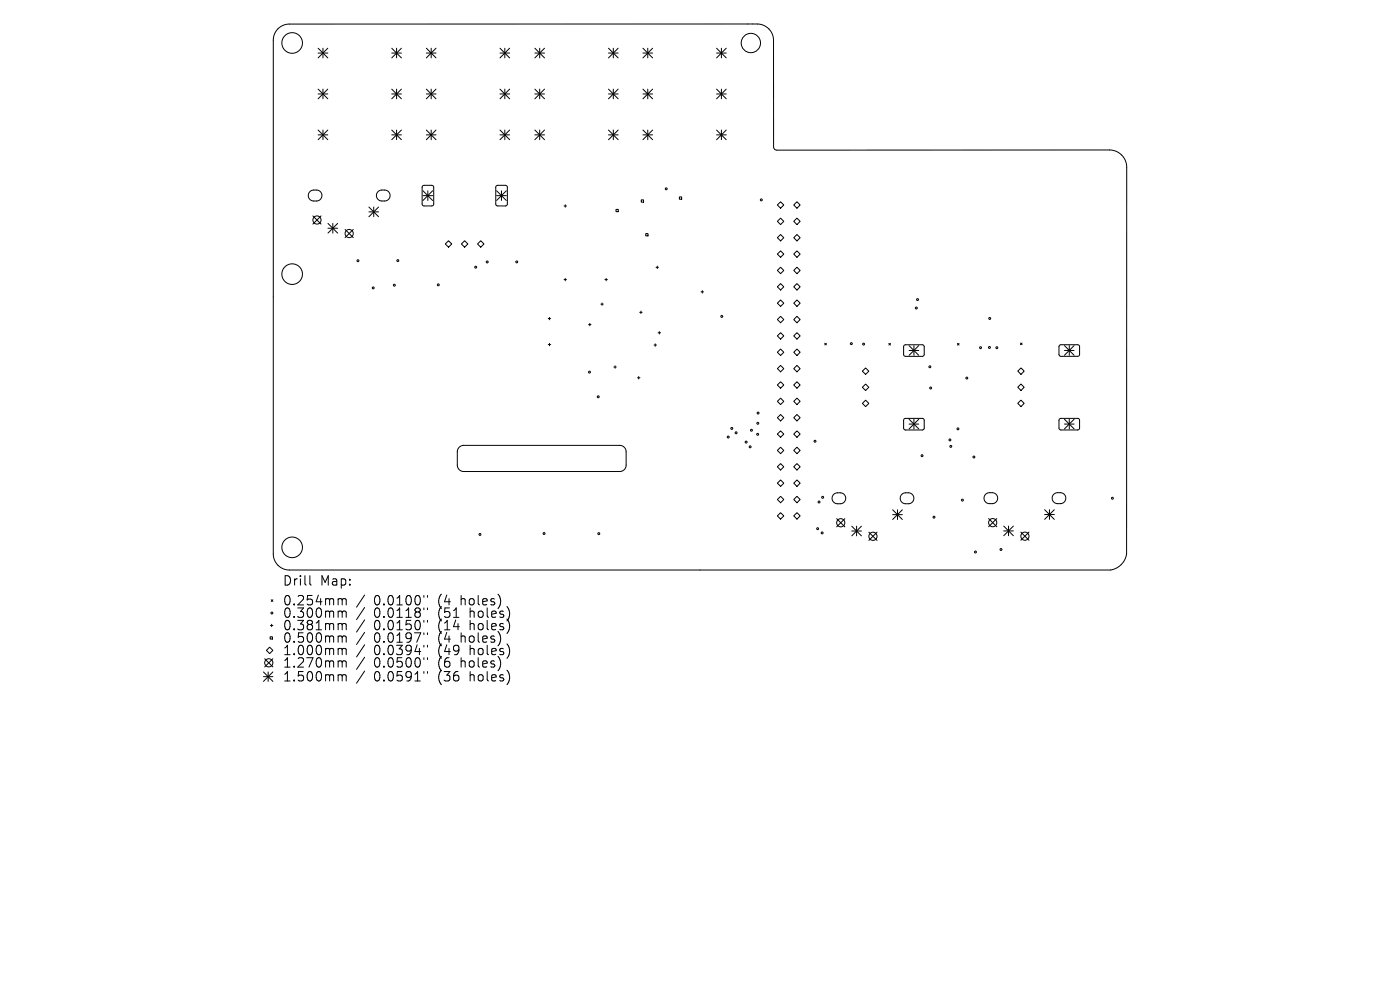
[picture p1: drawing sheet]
<svg xmlns="http://www.w3.org/2000/svg" width="297mm" height="210mm" viewBox="0 0 297 210" stroke-linecap="round" stroke-linejoin="round" font-family="sans-serif">
<defs><g id="words">
<g font-size="2.8">
<text x="59.9" y="124.5">Drill</text>
<text x="67.9" y="124.5">Map:</text>
<text x="59.9" y="128.7">0.254mm</text>
<text x="59.9" y="131.3">0.300mm</text>
<text x="79.3" y="128.7">0.0100&quot;</text>
<text x="79.3" y="131.3">0.0118&quot;</text>
<text x="93.1" y="128.7">(4</text>
<text x="93.1" y="131.3">(51</text>
<text x="98" y="128.7">holes)</text>
<text x="99.9" y="131.3">holes)</text>
<text x="59.9" y="134">0.381mm</text>
<text x="59.9" y="136.6">0.500mm</text>
<text x="79.3" y="134">0.0150&quot;</text>
<text x="79.3" y="136.6">0.0197&quot;</text>
<text x="93.1" y="134">(14</text>
<text x="93.1" y="136.6">(4</text>
<text x="98" y="136.6">holes)</text>
<text x="99.9" y="134">holes)</text>
<text x="59.9" y="139.3">1.000mm</text>
<text x="59.9" y="141.9">1.270mm</text>
<text x="79.3" y="139.3">0.0394&quot;</text>
<text x="79.3" y="141.9">0.0500&quot;</text>
<text x="93.1" y="139.3">(49</text>
<text x="93.1" y="141.9">(6</text>
<text x="98" y="141.9">holes)</text>
<text x="99.9" y="139.3">holes)</text>
<text x="59.9" y="144.8">1.500mm</text>
<text x="79.3" y="144.8">0.0591&quot;</text>
<text x="93.1" y="144.8">(36</text>
<text x="99.9" y="144.8">holes)</text>
</g>
</g></defs>
<g fill="none" stroke="#000" stroke-width=".21">
<path d="M59 6.1l1.1-.7 1.3-.3h99.7l1.1 .4 .9 .6 .6 .9 .4 1.1v23.1l.1 .4 .4 .2h70.8l1 .2 .9 .4 .7 .6 .6 .7 .3 .8 .1 .9v82.1l-.6 1.5-1.2 1.3-1.6 .6h-174.2l-1-.1-.8-.4-.7-.6-.5-.6-.3-.8-.1-.9v-109l.2-1.3zM67.5 10.2l2 2.1M67.5 11.3h2M67.5 18.9l2 2.1M67.5 19.9h2M68.5 10.2v2.1M68.5 18.9v2.1M69.5 10.2l-2 2.1M69.5 18.9l-2 2.1M83.1 11.3h2.1M83.1 19.9h2.1M83.1 10.2l2.1 2.1"/>
<path d="M83.1 18.9l2.1 2.1M84.1 10.2v2.1M84.1 18.9v2.1M85.2 10.2l-2.1 2.1M85.2 18.9l-2.1 2.1M90.4 11.3h2.1M90.4 19.9h2.1M90.4 10.2l2.1 2.1M90.4 18.9l2.1 2.1M91.5 10.2v2.1M91.5 18.9v2.1M92.5 10.2l-2.1 2.1"/>
<path d="M92.5 18.9l-2.1 2.1M106.1 11.3h2M106.1 19.9h2M106.1 10.2l2 2.1M106.1 18.9l2 2.1M107.1 10.2v2.1M107.1 18.9v2.1M108.1 10.2l-2 2.1M108.1 18.9l-2 2.1M113.5 11.3h2M113.5 19.9h2M113.5 10.2l2 2.1"/>
<path d="M113.5 18.9l2 2.1M114.5 10.2v2.1M114.5 18.9v2.1M115.5 10.2l-2 2.1M115.5 18.9l-2 2.1M129.1 11.3h2M129.1 19.9h2M129.1 10.2l2 2.1M129.1 18.9l2 2.1M130.1 10.2v2.1M130.1 18.9v2.1M131.1 10.2l-2 2.1"/>
<path d="M131.1 18.9l-2 2.1M136.4 11.3h2M136.4 19.9h2M136.4 10.2l2 2.1M136.4 18.9l2 2.1M137.4 10.2v2.1M137.4 18.9v2.1M138.4 10.2l-2 2.1M138.4 18.9l-2 2.1M152 11.3h2.1M152 19.9h2.1M152 10.2l2.1 2.1"/>
<path d="M152 18.9l2.1 2.1M153 10.2v2.1M153 18.9v2.1M154.1 10.2l-2.1 2.1M154.1 18.9l-2.1 2.1M67.5 27.6l2 2M67.5 28.6h2M68.5 27.6v2M69.5 27.6l-2 2M83.1 28.6h2.1M83.1 27.6l2.1 2M84.1 27.6v2"/>
<path d="M85.2 27.6l-2.1 2M89.7 39.4l1.9-.1 .4 .3v3.7l-.2 .3-1.9 .1-.3-.2v-3.8zM90.4 28.6h2.1M90.4 27.6l2.1 2M91.5 27.6v2M92.5 27.6l-2.1 2M105.3 39.4l2-.1 .3 .3v3.7l-.2 .3-1.9 .1-.3-.2v-3.8zM106.1 28.6h2M106.1 27.6l2 2M107.1 27.6v2M108.1 27.6l-2 2M113.5 28.6h2"/>
<path d="M113.5 27.6l2 2M114.5 27.6v2M115.5 27.6l-2 2M129.1 28.6h2M129.1 27.6l2 2M130.1 27.6v2M131.1 27.6l-2 2M136.4 28.6h2M136.4 27.6l2 2M137.4 27.6v2M138.4 27.6l-2 2M152 28.6h2.1"/>
<path d="M152 27.6l2.1 2M153 27.6v2M154.1 27.6l-2.1 2M65.7 40.7l.6-.3 .8-.1a1.16 1.16 0 0 1 1.2 1.2 1.16 1.16 0 0 1-1.2 1.1h-.5a1.16 1.16 0 0 1-1.1-.7 1.16 1.16 0 0 1 .2-1.2zM66.4 45.8l1.7 1.7M68.1 45.8l-1.7 1.7M69.6 47.4l2 2M69.6 48.4h2M70.6 47.4v2M71.6 47.4l-2 2M73.2 48.7l1.7 1.7M74.9 48.7l-1.7 1.7"/>
<path d="M78.3 43.9l2 2.1M78.3 44.9h2M79.3 43.9v2.1M80.2 40.7l.5-.3 .9-.1a1.16 1.16 0 0 1 1.2 1.2 1.16 1.16 0 0 1-1.2 1.1h-.6a1.16 1.16 0 0 1-1.1-.7 1.16 1.16 0 0 1 .3-1.2zM80.3 43.9l-2 2.1M89.7 40.5l2.1 2M89.7 41.5h2.1M90.8 40.5v2M91.8 40.5l-2.1 2M94.5 51.7l.7-.6 .6 .6-.6 .7zM97.9 51.7l.7-.6 .7 .6-.7 .7zM101.3 51.7l.7-.6 .7 .6-.7 .7z"/>
<path d="M105.4 41.5h2M105.4 40.5l2 2M106.4 40.5v2M107.4 40.5l-2 2M119.7 43.7h.5M119.7 59.3h.5M119.9 43.4v.6M119.9 59.1v.5M128.3 59.3h.6M128.6 59.1v.5M130.7 44.4h.5v.5h-.5zM136 42.4h.5v.5h-.5z"/>
<path d="M137 49.6h.5v.4h-.5zM139.2 56.7h.5M139.4 56.4v.6M144.1 41.8h.5v.5h-.5zM164.9 43.5l.7-.7 .7 .7-.7 .7zM164.9 50.4l.7-.7 .7 .7-.7 .7zM165.6 46.3l.7 .7-.7 .6-.7-.6zM165.6 53.2l.7 .7-.7 .7-.7-.7zM165.6 56.7l.7 .7-.7 .7-.7-.7zM168.4 43.5l.7-.7 .7 .7-.7 .7zM168.4 47l.7-.7 .7 .7-.7 .6zM168.4 50.4l.7-.7 .7 .7-.7 .7z"/>
<path d="M168.4 53.9l.7-.7 .7 .7-.7 .7zM168.4 57.4l.7-.7 .7 .7-.7 .7zM116.3 67.6h.5M116.3 73.1h.5M116.6 67.3v.5M116.6 72.8v.6M124.9 68.9h.5M125.1 68.6v.5M127.5 64.5h.5M127.7 64.3v.5M130.2 77.9h.5M130.5 77.6v.5"/>
<path d="M135.5 79.9v.5M135.7 66.3h.5M136 66v.5M138.7 73.2h.6M139 72.9v.6M139.6 70.6h.5M139.9 70.3v.6M148.7 61.9h.5M149 61.7v.5M164.9 60.8l.7-.6 .7 .6-.7 .7zM165.6 63.6l.7 .7-.7 .7-.7-.7zM165.6 67.1l.7 .7-.7 .7-.7-.7z"/>
<path d="M165.6 70.6l.7 .7-.7 .6-.7-.6zM165.6 74l.7 .7-.7 .7-.7-.7zM165.6 77.5l.7 .7-.7 .7-.7-.7zM168.4 60.8l.7-.6 .7 .6-.7 .7zM168.4 64.3l.7-.7 .7 .7-.7 .7zM168.4 67.8l.7-.7 .7 .7-.7 .7zM168.4 71.3l.7-.7 .7 .7-.7 .6zM168.4 74.7l.7-.7 .7 .7-.7 .7zM168.4 78.2l.7-.7 .7 .7-.7 .7zM175 72.8l.3 .4M175.3 72.8l-.3 .4M182.9 78.7l.7-.6 .7 .6-.7 .7z"/>
<path d="M188.6 72.8l.3 .4M188.9 72.8l-.3 .4M191.8 73.3l.3-.2 3.7 .1 .3 .3-.1 1.9-.3 .2h-3.8l-.2-.4zM192.9 73.3l2 2.1M192.9 74.3h2M193.9 73.3v2.1M194.9 73.3l-2 2.1M203.1 72.9l.4 .3M203.5 72.9l-.4 .3M216.5 72.8l.3 .3M216.6 78l.7 .7-.7 .7-.7-.7zM216.8 72.8l-.3 .3"/>
<path d="M224.8 73.2l.3-.1 3.7 .1 .2 .3v1.9l-.3 .2-3.8-.1-.2-.3zM225.8 74.3h2.1M225.8 73.3l2.1 2.1M226.8 73.3v2.1M227.9 73.3l-2.1 2.1M97.4 94.9l1-.4h33.1a1.37 1.37 0 0 1 1.3 1.3v2.9a1.37 1.37 0 0 1-1.3 1.3h-33.1a1.37 1.37 0 0 1-1.4-1.3v-3zM135.2 80.1h.6M164.9 81.7l.7-.7 .7 .7-.7 .7zM164.9 95.6l.7-.7 .7 .7-.7 .6zM165.6 84.5l.7 .6-.7 .7-.7-.7zM165.6 87.9l.7 .7-.7 .7-.7-.7zM165.6 91.4l.7 .7-.7 .7-.7-.7z"/>
<path d="M165.6 98.3l.7 .7-.7 .7-.7-.7zM168.4 81.7l.7-.7 .7 .7-.7 .7zM168.4 85.1l.7-.6 .7 .6-.7 .7zM168.4 88.6l.7-.7 .7 .7-.7 .7zM168.4 92.1l.7-.7 .7 .7-.7 .7zM168.4 95.6l.7-.7 .7 .7-.7 .6zM168.4 99l.7-.7 .7 .7-.7 .7zM182.9 82.2l.7-.7 .7 .7-.7 .6zM182.9 85.6l.7-.7 .7 .7-.7 .7zM191.8 88.9l.3-.1h3.7l.3 .3-.1 1.9-.3 .2h-3.8l-.2-.4zM192.9 88.9l2 2.1M192.9 90h2"/>
<path d="M193.9 88.9v2.1M194.9 88.9l-2 2.1M215.9 82.1l.7-.6 .7 .6-.7 .7zM216.6 84.9l.7 .7-.7 .6-.7-.6zM224.8 88.9l.3-.2 3.7 .1 .2 .3v1.9l-.3 .2h-3.8l-.2-.4zM225.8 90h2.1M225.8 88.9l2.1 2.1M226.8 88.9v2.1M227.9 88.9l-2.1 2.1M165.6 101.8l.7 .7-.7 .7-.7-.7zM165.6 105.3l.7 .7-.7 .6-.7-.6zM165.6 108.8l.7 .6-.7 .7-.7-.7z"/>
<path d="M168.4 102.5l.7-.7 .7 .7-.7 .7zM168.4 106l.7-.7 .7 .7-.7 .6zM168.4 109.4l.7-.6 .7 .6-.7 .7zM176.9 104.9l.5-.3 .9-.1a1.16 1.16 0 0 1 1.1 1.2 1.16 1.16 0 0 1-1.1 1.2h-.6a1.16 1.16 0 0 1-1.1-.8 1.16 1.16 0 0 1 .3-1.2zM177.5 110l1.7 1.8M179.2 110l-1.7 1.8M180.7 111.6l2 2.1M180.7 112.6h2M181.7 111.6v2.1M182.7 111.6l-2 2.1M184.3 112.9l1.8 1.7M186.1 112.9l-1.8 1.7"/>
<path d="M189.4 108.1l2 2.1M189.4 109.2h2M190.4 108.1v2.1M191.3 104.9l.5-.3 .9-.1a1.16 1.16 0 0 1 1.2 1.2 1.16 1.16 0 0 1-1.2 1.2h-.6a1.16 1.16 0 0 1-1-.8 1.16 1.16 0 0 1 .2-1.2zM191.4 108.1l-2 2.1M209.1 104.9l.5-.3 .9-.1a1.16 1.16 0 0 1 1.2 1.2 1.16 1.16 0 0 1-1.2 1.1h-.6a1.16 1.16 0 0 1-1.1-.7 1.16 1.16 0 0 1 .3-1.2zM209.7 110l1.8 1.7M211.5 110l-1.8 1.7M212.9 111.6l2.1 2M212.9 112.6h2.1M214 111.6v2M215 111.6l-2.1 2"/>
<path d="M216.6 112.9l1.7 1.7M218.3 112.9l-1.7 1.7M221.6 109.1h2.1M221.6 108.1l2.1 2.1M222.6 108.1v2.1M223.5 104.9l.6-.3 .8-.1a1.16 1.16 0 0 1 1.2 1.2 1.16 1.16 0 0 1-1.2 1.1h-.5a1.16 1.16 0 0 1-1.1-.7 1.16 1.16 0 0 1 .2-1.2zM223.7 108.1l-2.1 2.1M56.2 139.7l1.7 1.8M57.2 137.3l.7 .7-.7 .6-.7-.6zM57.3 135.1h.5v.5h-.5zM57.4 132.7h.5M57.5 127.2l.4 .4"/>
<path d="M57.6 132.4v.5M57.9 127.2l-.4 .4M57.9 139.7l-1.7 1.8M65.7 122.1v1.7l.3 .3M72 127h.3l.3 .3M72 129.6h.3l.3 .3M72 132.3l.5 .1 .1 .2M72 134.9l.5 .1 .1 .2M72 137.5h.3l.3 .3M72.6 127.3l.3-.3 .5 .1v1.2M72.6 127.3v1M72.6 129.9v1.1"/>
<path d="M72.6 132.6v1M72.6 135.2v1M72.6 137.8v1.1M72.6 129.9l.3-.3 .5 .1v1.3M72.6 132.6l.3-.3 .5 .1v1.2M72.6 135.2l.3-.3 .5 .1v1.2M72.6 137.8l.3-.3 .5 .1v1.3M77.4 126.2l-1.8 2.6M77.4 128.9l-1.8 2.5M77.4 131.5l-1.8 2.6M77.4 134.1l-1.8 2.6M77.4 136.8l-1.8 2.6"/>
<path d="M77.4 139.4l-1.8 2.6M89.9 126.3v.4M89.9 129v.3M89.9 131.6v.4M89.9 134.2v.4M89.9 136.9v.4M89.9 139.5v.4M90.7 126.3v.4M90.7 129v.3M90.7 131.6v.4M90.7 134.2v.4M90.7 136.9v.4"/>
<path d="M90.7 139.5v.4M55.9 142.5l2 2M55.9 143.5h2M56.9 142.5v2M57.9 142.5l-2 2M72 140.2h.3l.3 .3M72 143.1l.5 .1 .1 .2M72.6 140.5v1M72.6 143.4v1.1M72.6 140.5l.3-.3 .5 .1v1.2M72.6 143.4l.3-.3 .5 .1v1.3M77.4 142.4l-1.8 2.5"/>
<path d="M89.9 142.5v.3M90.7 142.5v.3"/>
<circle cx="62" cy="9.1" r="2.19"/>
<circle cx="159.3" cy="9.1" r="2.05"/>
<circle cx="62" cy="58.2" r="2.19"/>
<circle cx="67.2" cy="46.7" r=".87"/>
<circle cx="74.1" cy="49.5" r=".87"/>
<circle cx="75.9" cy="55.3" r=".2"/>
<circle cx="84.4" cy="55.3" r=".21"/>
<circle cx="100.9" cy="56.7" r=".2"/>
<circle cx="103.4" cy="55.6" r=".2"/>
<circle cx="109.6" cy="55.6" r=".2"/>
<circle cx="141.3" cy="40.1" r=".2"/>
<circle cx="161.5" cy="42.4" r=".2"/>
<circle cx="79.2" cy="61.1" r=".2"/>
<circle cx="83.7" cy="60.5" r=".2"/>
<circle cx="93" cy="60.4" r=".2"/>
<circle cx="125.1" cy="78.9" r=".2"/>
<circle cx="153.1" cy="67.1" r=".2"/>
<circle cx="180.6" cy="72.9" r=".2"/>
<circle cx="183.2" cy="73" r=".2"/>
<circle cx="194.4" cy="65.3" r=".2"/>
<circle cx="194.6" cy="63.5" r=".2"/>
<circle cx="197.3" cy="77.8" r=".21"/>
<circle cx="208" cy="73.8" r=".2"/>
<circle cx="209.9" cy="73.7" r=".2"/>
<circle cx="210" cy="67.6" r=".2"/>
<circle cx="211.5" cy="73.8" r=".2"/>
<circle cx="126.9" cy="84.2" r=".21"/>
<circle cx="154.5" cy="92.7" r=".2"/>
<circle cx="155.2" cy="90.9" r=".2"/>
<circle cx="156.2" cy="91.8" r=".2"/>
<circle cx="158.3" cy="93.8" r=".21"/>
<circle cx="159.1" cy="94.8" r=".2"/>
<circle cx="159.4" cy="91.3" r=".2"/>
<circle cx="160.7" cy="92.1" r=".2"/>
<circle cx="160.8" cy="89.8" r=".2"/>
<circle cx="160.8" cy="87.6" r=".21"/>
<circle cx="172.9" cy="93.6" r=".2"/>
<circle cx="195.6" cy="96.7" r=".2"/>
<circle cx="197.4" cy="82.3" r=".2"/>
<circle cx="201.5" cy="93.3" r=".2"/>
<circle cx="201.7" cy="94.7" r=".2"/>
<circle cx="203.2" cy="91" r=".2"/>
<circle cx="205.1" cy="80.2" r=".21"/>
<circle cx="206.6" cy="96.9" r=".2"/>
<circle cx="62" cy="116.1" r="2.19"/>
<circle cx="101.8" cy="113.4" r=".21"/>
<circle cx="115.4" cy="113.2" r=".2"/>
<circle cx="127" cy="113.2" r=".2"/>
<circle cx="173.5" cy="112.2" r=".2"/>
<circle cx="173.8" cy="106.5" r=".21"/>
<circle cx="174.4" cy="113" r=".2"/>
<circle cx="174.5" cy="105.5" r=".21"/>
<circle cx="178.4" cy="110.9" r=".87"/>
<circle cx="185.2" cy="113.8" r=".87"/>
<circle cx="198.1" cy="109.7" r=".21"/>
<circle cx="204.2" cy="106.1" r=".2"/>
<circle cx="206.9" cy="117.1" r=".21"/>
<circle cx="210.6" cy="110.9" r=".87"/>
<circle cx="212.4" cy="116.6" r=".21"/>
<circle cx="217.4" cy="113.7" r=".87"/>
<circle cx="236" cy="105.7" r=".2"/>
<circle cx="57.7" cy="130" r=".21"/>
<circle cx="57" cy="140.6" r=".87"/>
</g>
<use href="#words"/>
</svg>
